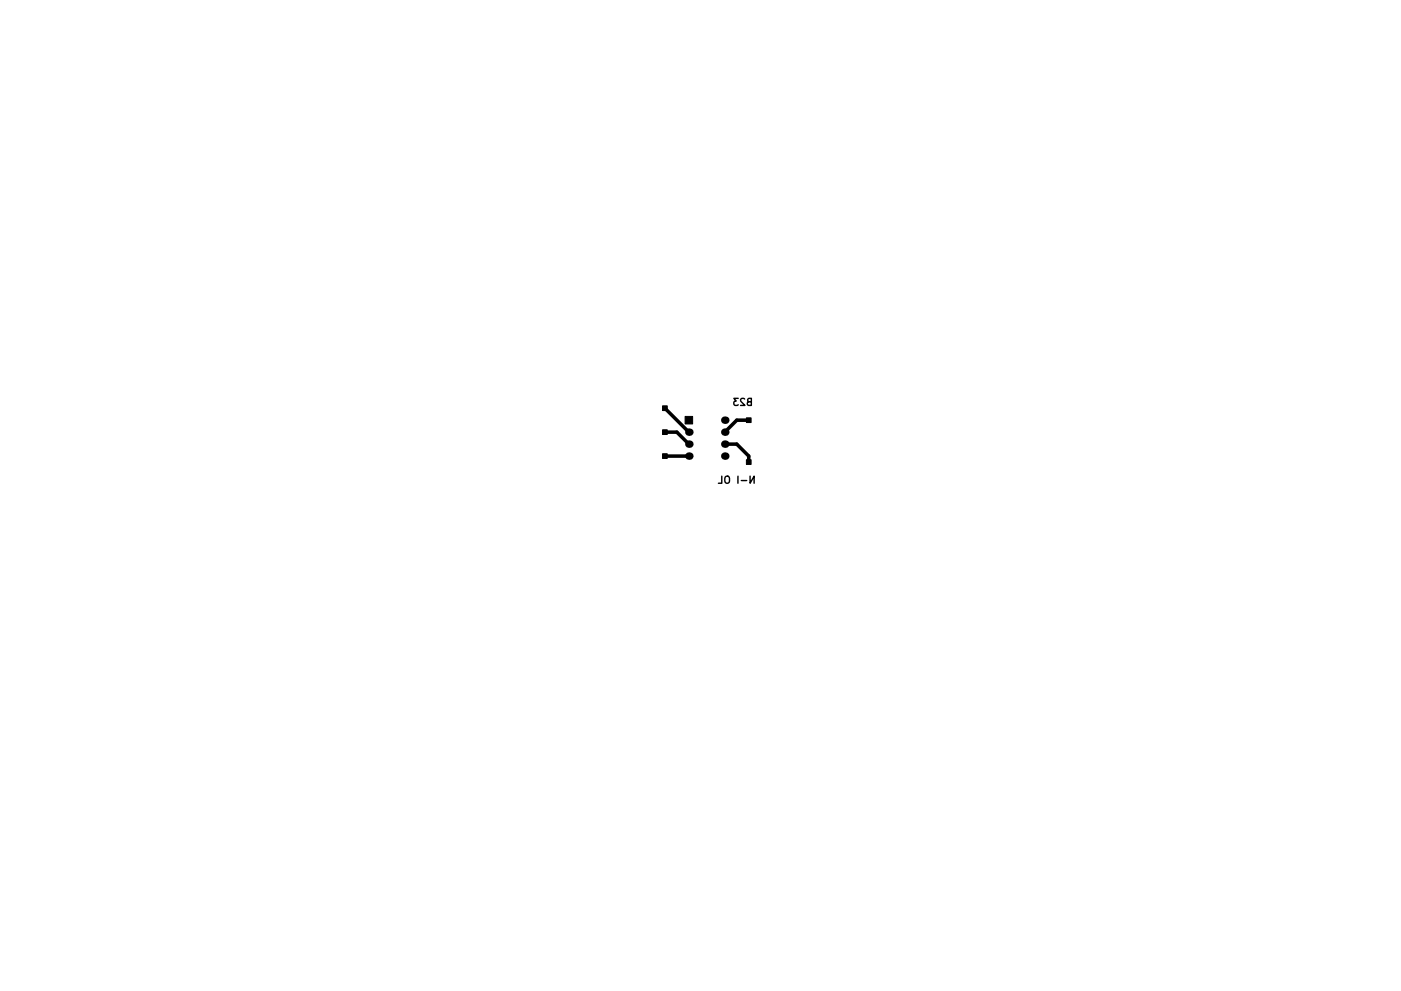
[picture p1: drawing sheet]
<svg xmlns="http://www.w3.org/2000/svg" width="297mm" height="210mm" viewBox="0 0 297 210" stroke-linecap="round" stroke-linejoin="round" font-family="sans-serif">
<path d="M156.5 84.5h-.9l.5 .6-.4 .1v.7l.2 .1 .6-.1M157.9 84.7l-.6-.2-.3 .4 .9 1.1h-.9M158.8 85.2l-.4 .3 .1 .4 .2 .1h.6v-1.5l-.7 .2-.1 .2 .2 .3h.6M153 101v1.5h-.7M153.9 101.1l.1-.1a.5 .5 0 0 1 .7 .5v.5a.5 .5 0 0 1-.5 .5 .5 .5 0 0 1-.5-.5v-.5zM156.5 101v1.5M157.2 102h1.1M159 101v1.5l.9-1.5v1.5" fill="none" stroke="#000" stroke-width=".3"/>
<path d="M140.5 96.3h1v1h-1zM140.5 86.1h1v1h-1zM140.5 91.2h1v1h-1zM145.2 88.3h1.7v1.6h-1.7zM158.3 88.6h.9v1h-.9zM158.3 97.5h.9v1h-.9z" fill="#000" stroke="#000" stroke-width=".21"/>
<g fill="#000">
<circle cx="146" cy="96.8" r=".8"/>
<circle cx="146" cy="94.2" r=".8"/>
<circle cx="146" cy="91.7" r=".8"/>
<circle cx="153.7" cy="94.2" r=".8"/>
<circle cx="153.7" cy="96.8" r=".8"/>
<circle cx="153.7" cy="89.1" r=".8"/>
<circle cx="153.7" cy="91.7" r=".8"/>
</g>
<path d="M141 96.8h5M141 86.6l5 5.1M141 91.7h2.5l2.5 2.5M153.7 94.2h2.5l2.5 2.6v1.2M158.7 89.1h-2.5l-2.5 2.6" fill="none" stroke="#000" stroke-width=".75"/>
</svg>
